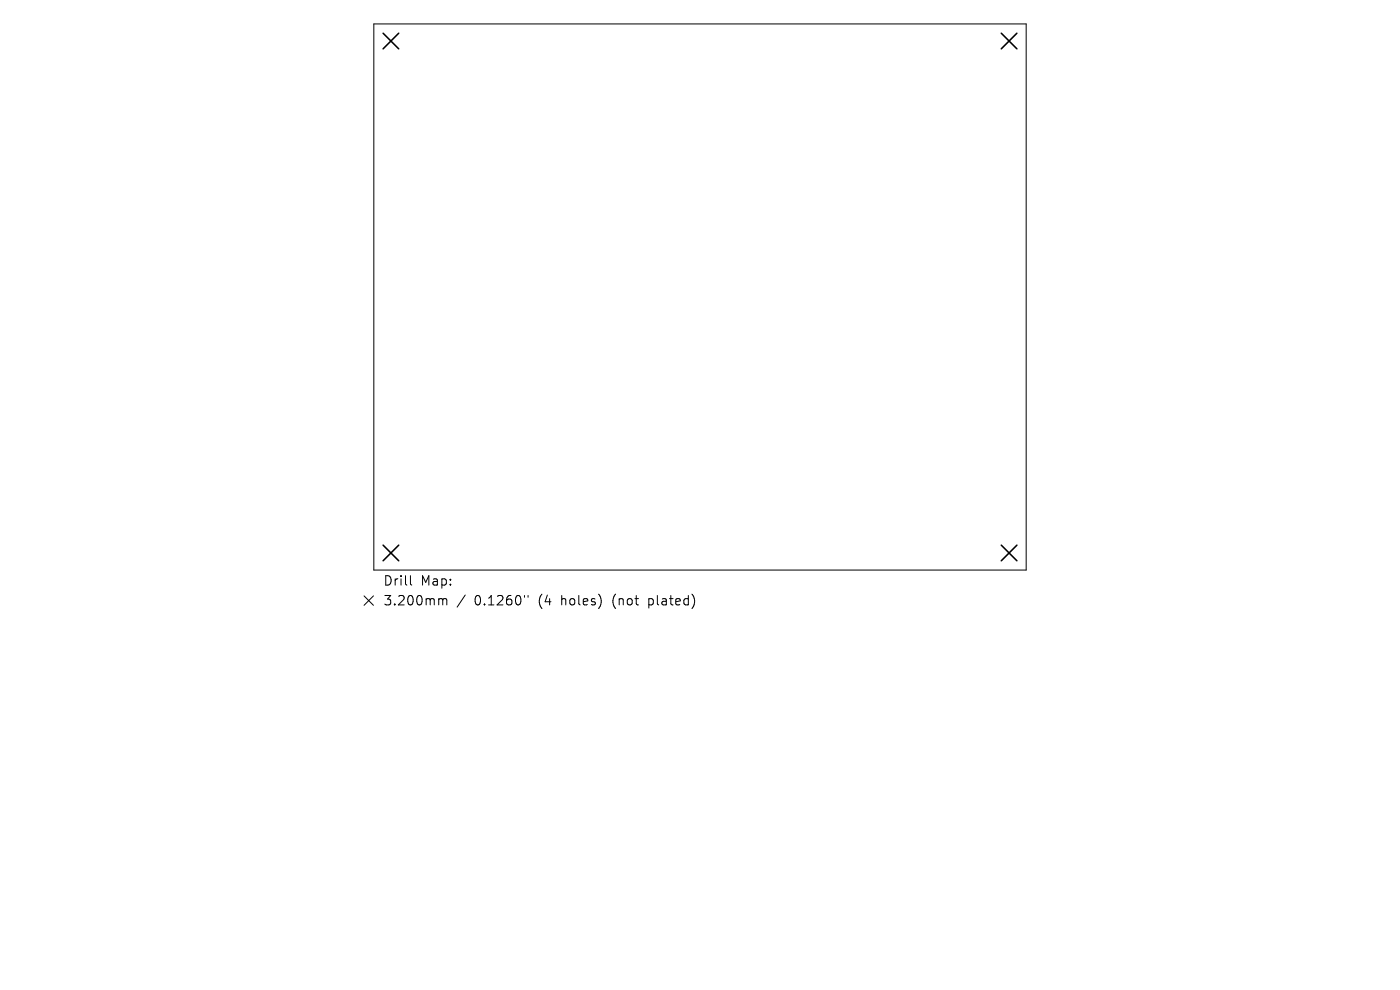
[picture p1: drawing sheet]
<svg xmlns="http://www.w3.org/2000/svg" width="297mm" height="210mm" viewBox="0 0 297 210" stroke-linecap="round" stroke-linejoin="round" font-family="sans-serif">
<defs><g id="words">
<g font-size="2.8">
<text x="81.2" y="124.5">Drill</text>
<text x="89.2" y="124.5">Map:</text>
<text x="81.2" y="128.7">3.200mm</text>
<text x="100.7" y="128.7">0.1260&quot;</text>
<text x="114.4" y="128.7">(4</text>
<text x="119.4" y="128.7">holes)</text>
<text x="130.4" y="128.7">(not</text>
<text x="138.2" y="128.7">plated)</text>
</g>
</g></defs>
<path d="M79.3 5.1h138.4v115.8h-138.4zM77.2 126.4l2 2M79.2 126.4l-2 2M87.1 122.1v1.7l.3 .3M93.4 127l.4 .1 .1 .2M93.9 127.3l.3-.3 .5 .1 .1 1.2M93.9 127.3v1M98.7 126.2l-1.7 2.6M111.3 126.3v.4M112 126.3v.4" fill="none" stroke="#000" stroke-width=".21"/>
<path d="M81.3 7l3.3 3.4M84.6 7l-3.3 3.4M212.4 7l3.3 3.4M215.7 7l-3.3 3.4M81.3 115.6l3.3 3.4M84.6 115.6l-3.3 3.4M212.4 115.6l3.3 3.4M215.7 115.6l-3.3 3.4" fill="none" stroke="#000" stroke-width=".33"/>
<use href="#words"/>
</svg>
